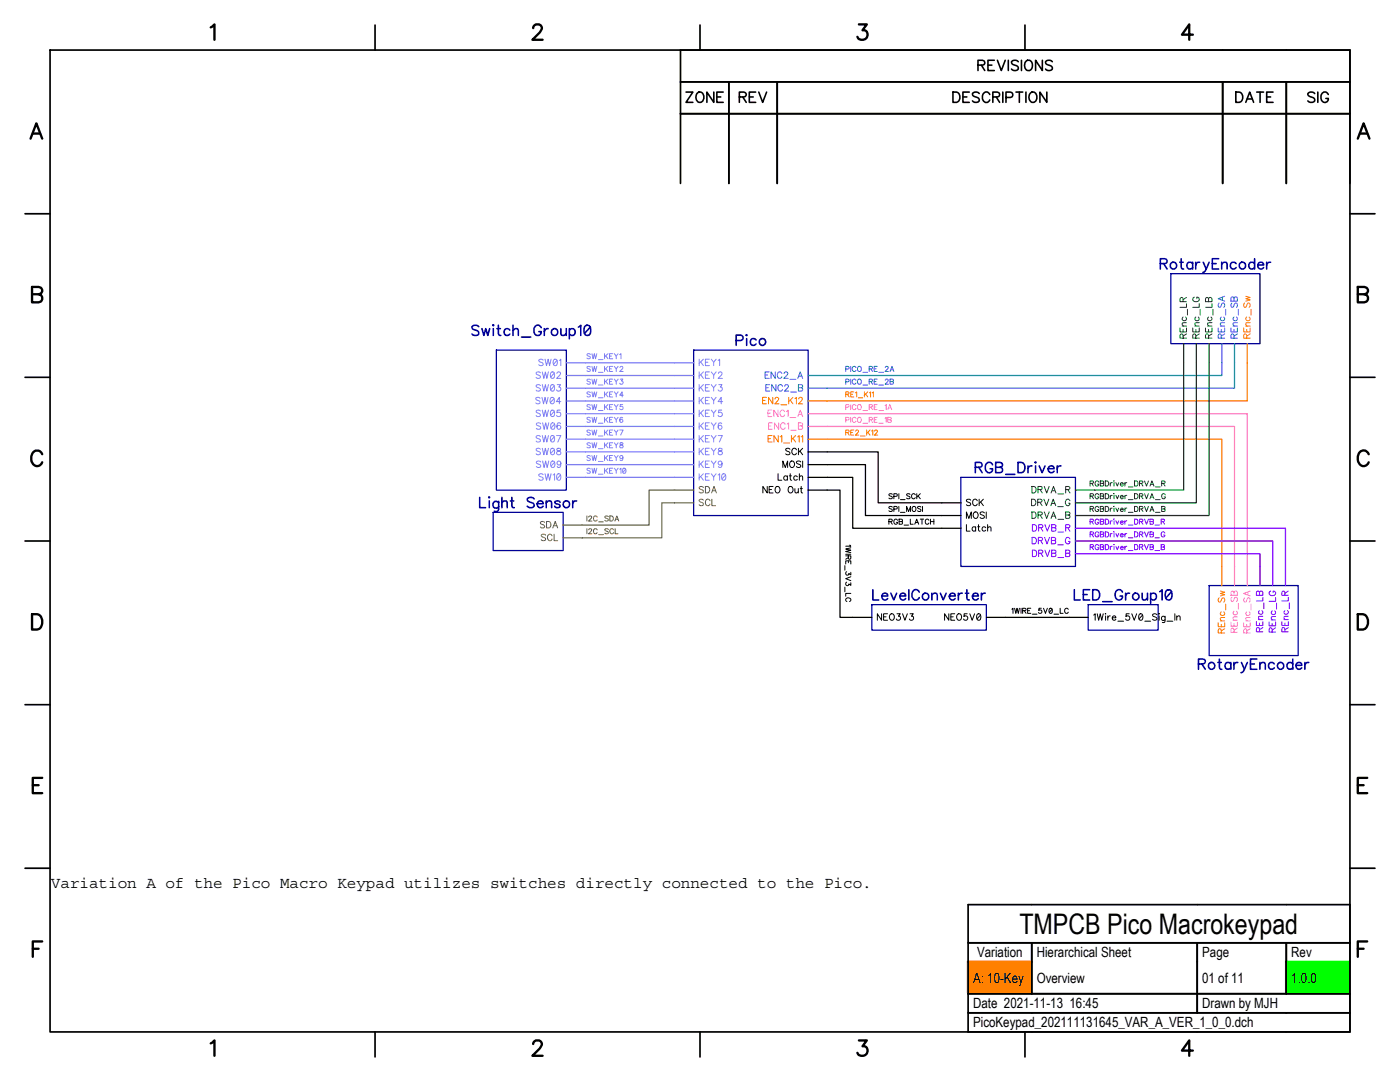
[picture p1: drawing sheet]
<svg xmlns="http://www.w3.org/2000/svg" width="279mm" height="216mm" viewBox="0 0 279 216" stroke-linecap="round" stroke-linejoin="round" font-family="sans-serif">
<defs><g id="words">
<text font-size="5.7" x="203.5" y="186.3">TMPCB Pico Macrokeypad</text>
<text font-size="3.2" x="10.2" y="177.1">Variation A of the Pico Macro Keypad utilizes switches directly connected to the Pico.</text>
<g font-size="2.8">
<text x="195" y="191">Variation</text>
<text x="206.9" y="191">Hierarchical Sheet</text>
<text x="239.9" y="191">Page</text>
<text x="257.7" y="191">Rev</text>
<text x="194.2" y="196.1">A: 10-Key</text>
<text x="206.9" y="196.1">Overview</text>
<text x="239.9" y="196.1">01 of 11</text>
<text x="257.7" y="196.1">1.0.0</text>
<text x="194.2" y="201.2">Date 2021-11-13 16:45</text>
<text x="239.9" y="201.2">Drawn by MJH</text>
<text x="194.2" y="205">PicoKeypad_202111131645_VAR_A_VER_1_0_0.dch</text>
</g>
</g></defs>
<path d="M0 0v215.9h279.4v-215.9z" fill-rule="evenodd" fill="#fff" stroke="#fff" stroke-width=".34"/>
<path d="M256.6 191.8h12.6v6.3h-12.6z" fill="#0f0"/>
<path d="M256.5 191.8h12.7v6.3h-12.7z" fill="none" stroke="#0f0" stroke-width=".2"/>
<g fill="none" stroke="#8080ff" stroke-width=".2">
<path d="M117.8 70.7l-.2-.1-.5 .1 .1 .2 .6 .4-.2 .3-.5-.2M117.8 75.8l-.2-.2-.5 .2 .1 .2 .6 .4-.2 .3-.5-.2M117.8 73.3l-.2-.2-.5 .2 .1 .1 .6 .4-.2 .3-.5-.1M117.8 78.3l-.2-.1-.5 .1 .1 .2 .6 .4-.2 .3-.5-.1M118.1 70.6l.3 1 .2-1 .3 1 .2-1M118.1 75.6l.3 1.1 .2-1.1 .3 1.1 .2-1.1M118.1 73.1l.3 1 .2-1 .3 1 .2-1M118.1 78.2l.3 1 .2-1 .3 1 .2-1M119.4 71.8h.9M119.4 76.8h.9M119.4 74.3h.9M119.4 79.4h.9"/>
<path d="M120.6 70.6v1M120.6 75.6v1.1M120.7 73.1v1M120.7 78.2v1M120.9 71l.4 .6M120.9 76.1l.4 .6M120.9 73.6l.4 .5M120.9 78.6l.4 .6M121.3 70.6l-.6 .6M121.3 75.6l-.6 .7M121.3 73.1l-.6 .7M121.3 78.2l-.6 .7"/>
<path d="M121.6 71.1h.4M121.6 76.1h.4M121.6 73.6h.4M121.6 78.7h.4M122.3 70.6h-.7v1h.7M122.3 75.6h-.7v1.1h.7M122.3 73.1h-.7v1h.7M122.3 78.2h-.7v1h.7M122.6 70.6l.4 .5v.5M122.6 75.6l.4 .5v.6M122.6 73.1l.4 .5v.5M122.6 78.2l.4 .5v.5"/>
<path d="M123.4 70.6l-.4 .5M123.4 75.6l-.4 .5M123.4 73.1l-.4 .5M123.4 78.2l-.4 .5M123.7 70.8l.2-.2v1M123.7 73.3l.1-.1 .3-.1 .2 .3-.6 .7h.7M123.8 75.6h.5l-.3 .4a.34 .34 0 0 1 .3 .6 .34 .34 0 0 1-.6-.1M124.4 78.9h-.7l.5-.7v1M117.8 83.4l-.2-.1-.5 .1 .1 .2 .6 .4-.2 .3-.5-.2M117.8 86l-.2-.2-.5 .2 .1 .1 .6 .4-.2 .3-.5-.1M117.8 80.9l-.2-.2-.5 .2 .1 .2 .6 .3-.2 .3-.5-.1M117.8 88.5l-.2-.2-.5 .2 .1 .2 .6 .4-.2 .3-.5-.2"/>
<path d="M117.8 91l-.2-.1-.5 .1 .1 .2 .6 .4-.2 .3-.5-.1M117.8 93.6l-.2-.2-.5 .2 .1 .2 .6 .3-.2 .3-.5-.1M118.1 83.3l.3 1 .2-1 .3 1 .2-1M118.1 85.8l.3 1 .2-1 .3 1 .2-1M118.1 80.7l.3 1 .2-1 .3 1 .2-1M118.1 88.3l.3 1.1 .2-1.1 .3 1.1 .2-1.1M118.1 90.9l.3 1 .2-1 .3 1 .2-1M118.1 93.4l.3 1 .2-1 .3 1 .2-1M119.4 84.5h.9M119.4 87h.9M119.4 81.9h.9M119.4 89.5h.9"/>
<path d="M119.4 92.1h.9M119.4 94.6h.9M120.6 83.3v1M120.7 85.8v1M120.7 80.7v1M120.7 88.3v1.1M120.7 90.9v1M120.7 93.4v1M120.9 83.7l.4 .6M120.9 86.3l.4 .5M120.9 81.2l.4 .5M120.9 88.8l.4 .6"/>
<path d="M120.9 91.3l.4 .6M120.9 93.9l.4 .5M121.3 83.3l-.6 .6M121.3 85.8l-.6 .7M121.3 80.7l-.6 .7M121.3 88.3l-.6 .7M121.3 90.9l-.6 .7M121.3 93.4l-.6 .7M121.6 83.8h.4M121.6 86.3h.4M121.6 81.2h.4M121.6 88.8h.4"/>
<path d="M121.6 91.4h.4M121.6 93.9h.4M122.3 83.3h-.7v1h.7M122.3 85.8h-.7v1h.7M122.3 80.7h-.7v1h.7M122.3 88.3h-.7v1.1h.7M122.3 90.9h-.7v1h.7M122.3 93.4h-.7v1h.7M122.6 83.3l.4 .5v.5M122.6 85.8l.4 .5v.5M122.6 80.7l.4 .5v.5M122.6 88.3l.4 .5v.6"/>
<path d="M122.6 90.9l.4 .5v.5M122.6 93.4l.4 .5v.5M123.4 83.3l-.4 .5M123.4 85.8l-.4 .5M123.4 80.7l-.4 .5M123.4 88.3l-.4 .5M123.4 90.9l-.4 .5M123.4 93.4l-.4 .5M123.7 85.8h.7l-.5 1M123.7 93.6l.2-.2v1M123.8 88.4v.3l.5 .2v.4h-.5l-.1-.2 .1-.2a.45 .45 0 0 0 .5-.5zM124.3 83.4l-.1-.1a.5 .5 0 0 0-.6 .4 .5 .5 0 0 0 .4 .6 .32 .32 0 0 0 .3-.3 .32 .32 0 0 0-.3-.4 .32 .32 0 0 0-.3 .3"/>
<path d="M124.3 80.7h-.5l-.1 .5a.35 .35 0 0 1 .6 0 .35 .35 0 0 1-.1 .5 .35 .35 0 0 1-.5-.1M124.3 91.2a.32 .32 0 0 1-.4 .3 .32 .32 0 0 1-.1-.5 .32 .32 0 0 1 .5 0v.2a.47 .47 0 0 1-.4 .7l-.2-.1M124.4 93.5a.47 .47 0 0 1 .5 .4 .47 .47 0 0 1-.5 .5l-.2-.4zM124.9 93.6l-.6 .7"/>
</g>
<g fill="none" stroke="#008000" stroke-width=".2">
<path d="M217.6 96.5l.5-.1v-.4h-.5v1M217.6 99h.5v-.4l-.5-.1v1M217.9 96.5l.3 .5M217.9 99l.3 .5M219.3 96.2l-.2-.2a.49 .49 0 0 0-.6 .5 .49 .49 0 0 0 .6 .4l.2-.3h-.3M219.3 98.7l-.2-.1a.49 .49 0 0 0-.6 .4 .49 .49 0 0 0 .6 .5l.2-.4h-.3M219.6 96l.6 .1v.3l-.2 .1 .3 .1-.1 .3-.6 .1zM219.6 96.5h.4M219.6 98.5l.6 .1v.3l-.2 .1 .3 .2-.1 .3h-.6zM219.6 99h.4M220.6 96h.3a.54 .54 0 0 1 .4 .5 .54 .54 0 0 1-.4 .5h-.3zM220.6 98.5h.3a.54 .54 0 0 1 .4 .5 .54 .54 0 0 1-.4 .5h-.3z"/>
<path d="M221.6 96.3v.7M221.6 98.8v.7M222 96.3l-.3 .1-.1 .2M222 98.8l-.3 .1-.1 .2M222.3 96h.1zM222.3 98.5h.1zM222.3 96.3v.7M222.3 98.8v.7M222.7 96.3l.3 .7 .3-.7M222.7 98.8l.3 .7 .3-.7M223.6 96.6h.6a.31 .31 0 0 0-.5-.3 .31 .31 0 0 0-.1 .5l.2 .2 .4-.2M223.6 99.1h.6a.31 .31 0 0 0-.5-.2 .31 .31 0 0 0-.1 .5l.2 .1 .4-.1"/>
<path d="M224.5 96.3v.7M224.5 98.8v.7M224.9 96.3l-.3 .1-.1 .2M224.9 98.8l-.3 .1-.1 .2M225.2 97.2h.9M225.2 99.7h.9M226.4 96h.4a.54 .54 0 0 1 .3 .5 .54 .54 0 0 1-.3 .5h-.4zM226.4 98.5h.4a.54 .54 0 0 1 .3 .5 .54 .54 0 0 1-.3 .5h-.4zM227.4 96.5l.6-.1v-.4h-.6v1M227.4 99h.6v-.4l-.6-.1v1M227.8 96.5l.3 .5M227.8 99l.3 .5"/>
<path d="M228.4 96l.4 1 .4-1M228.4 98.5l.4 1 .4-1M229.5 97l.4-1 .4 1M229.5 99.5l.4-1 .4 1M229.7 96.6h.4M229.7 99.2h.4M230.6 97.2h.9M230.6 99.7h.9M231.8 96.5l.6-.1 .1-.3-.7-.1v1M232.2 96.5l.3 .5M232.6 98.7a.37 .37 0 0 0-.5-.2 .37 .37 0 0 0-.3 .4v.2a.36 .36 0 0 0 .4 .4 .36 .36 0 0 0 .4-.4h-.3M217.6 101.5h.5v-.4l-.5-.1v1.1"/>
<path d="M217.9 101.5l.3 .6M219.3 101.3l-.2-.2a.49 .49 0 0 0-.6 .5 .49 .49 0 0 0 .6 .4l.2-.3h-.3M219.6 101l.6 .2v.2l-.2 .1 .3 .2-.1 .3-.6 .1zM219.6 101.5h.4M220.6 101h.3a.54 .54 0 0 1 .4 .6 .54 .54 0 0 1-.4 .5h-.3zM221.6 101.4v.7M222 101.4h-.3l-.1 .3M222.3 101h.1zM222.3 101.4v.7M222.7 101.4l.3 .7 .3-.7M223.6 101.7h.6a.31 .31 0 0 0-.5-.3 .31 .31 0 0 0-.1 .5l.2 .2 .4-.2M224.5 101.4v.7"/>
<path d="M224.9 101.4h-.3l-.1 .3M225.2 102.2h.9M226.4 101h.4a.54 .54 0 0 1 .3 .6 .54 .54 0 0 1-.3 .5h-.4zM227.4 101.5h.6v-.4l-.6-.1v1.1M227.8 101.5l.3 .6M228.4 101l.4 1.1 .4-1.1M229.5 102.1l.4-1.1 .4 1.1M229.7 101.7h.4M230.6 102.2h.9M231.8 101l.7 .2v.2l-.2 .1 .2 .2-.1 .3-.6 .1zM231.8 101.5h.5"/>
</g>
<g fill="none" stroke="#8000ff" stroke-width=".2">
<path d="M217.6 104.1l.5-.1v-.4h-.5v1M217.6 106.6h.5v-.4l-.5-.1v1M217.6 109.2l.5-.1v-.4h-.5v1M217.9 104.1l.3 .5M217.9 106.6l.3 .5M217.9 109.2l.3 .5M219.3 103.8l-.2-.2a.49 .49 0 0 0-.6 .5 .49 .49 0 0 0 .6 .5l.2-.4h-.3M219.3 106.4l-.2-.2a.49 .49 0 0 0-.6 .4 .49 .49 0 0 0 .6 .5l.2-.3h-.3M219.3 108.9l-.2-.2a.49 .49 0 0 0-.6 .5 .49 .49 0 0 0 .6 .4l.2-.3h-.3M219.6 103.6l.6 .1v.3l-.2 .1 .3 .2-.1 .3h-.6zM219.6 104.1h.4M219.6 106.1l.6 .1v.3l-.2 .1 .3 .2-.1 .3h-.6z"/>
<path d="M219.6 106.6h.4M219.6 108.7l.6 .1v.3l-.2 .1 .3 .1-.1 .3-.6 .1zM219.6 109.2h.4M220.6 103.6h.3a.54 .54 0 0 1 .4 .5 .54 .54 0 0 1-.4 .5h-.3zM220.6 106.1h.3a.54 .54 0 0 1 .4 .5 .54 .54 0 0 1-.4 .5h-.3zM220.6 108.7h.3a.54 .54 0 0 1 .4 .5 .54 .54 0 0 1-.4 .5h-.3zM221.6 103.9v.7M221.6 106.5v.6M221.6 109v.7M222 103.9l-.3 .1-.1 .2M222 106.5h-.3l-.1 .3M222 109l-.3 .1-.1 .2"/>
<path d="M222.3 103.6h.1zM222.3 106.1h.1zM222.3 108.7h.1zM222.3 103.9v.7M222.3 106.5v.6M222.3 109v.7M222.7 103.9l.3 .7 .3-.7M222.7 106.5l.3 .6 .3-.6M222.7 109l.3 .7 .3-.7M223.6 104.2h.6a.31 .31 0 0 0-.5-.2 .31 .31 0 0 0-.1 .5l.2 .1 .4-.1M223.6 106.8h.6a.31 .31 0 0 0-.5-.3 .31 .31 0 0 0-.1 .5l.2 .1 .4-.1M223.6 109.3h.6a.31 .31 0 0 0-.5-.3 .31 .31 0 0 0-.1 .5l.2 .2 .4-.2"/>
<path d="M224.5 103.9v.7M224.5 106.5v.6M224.5 109v.7M224.9 103.9l-.3 .1-.1 .2M224.9 106.5h-.3l-.1 .3M224.9 109l-.3 .1-.1 .2M225.2 104.8h.9M225.2 107.3h.9M225.2 109.9h.9M226.4 103.6h.4a.54 .54 0 0 1 .3 .5 .54 .54 0 0 1-.3 .5h-.4zM226.4 106.1h.4a.54 .54 0 0 1 .3 .5 .54 .54 0 0 1-.3 .5h-.4zM226.4 108.7h.4a.54 .54 0 0 1 .3 .5 .54 .54 0 0 1-.3 .5h-.4z"/>
<path d="M227.4 104.1l.6-.1v-.4h-.6v1M227.4 106.6h.6v-.4l-.6-.1v1M227.4 109.2l.6-.1v-.4h-.6v1M227.8 104.1l.3 .5M227.8 106.6l.3 .5M227.8 109.2l.3 .5M228.4 103.6l.4 1 .4-1M228.4 106.1l.4 1 .4-1M228.4 108.7l.4 1 .4-1M229.5 103.6l.6 .1v.3l-.2 .1 .3 .2-.1 .3h-.6zM229.5 104.1h.4M229.5 106.1l.6 .1v.3l-.2 .1 .3 .2-.1 .3h-.6z"/>
<path d="M229.5 106.6h.4M229.5 108.7l.6 .1v.3l-.2 .1 .3 .1-.1 .3-.6 .1zM229.5 109.2h.4M230.5 104.8h.9M230.5 107.3h.9M230.5 109.9h.9M231.7 104.1l.6-.1v-.4h-.6v1M231.7 108.7l.7 .1v.3l-.2 .1 .2 .1-.1 .3-.6 .1zM231.7 109.2h.5M232.1 104.1l.3 .5M232.5 106.4l-.2-.2a.49 .49 0 0 0-.6 .4 .49 .49 0 0 0 .6 .5l.2-.3h-.3"/>
</g>
<g fill="none" stroke="#0080ff" stroke-width=".2">
<path d="M168.8 73.6h.6l.1-.3-.3-.2h-.4v1M168.8 76.2l.6-.1 .1-.3-.3-.2h-.4v1.1M169.8 73.1v1M169.8 75.6v1.1M170.8 73.3l-.1-.1a.46 .46 0 0 0-.6 .4 .46 .46 0 0 0 .7 .4v-.1M170.8 75.9l-.1-.2a.46 .46 0 0 0-.6 .5 .46 .46 0 0 0 .7 .3v-.1M171.2 73.3l.1-.1a.49 .49 0 0 1 .6 .4 .49 .49 0 0 1-.5 .5 .62 .62 0 0 1-.2-.8zM171.2 75.8l.1-.1a.49 .49 0 0 1 .6 .4 .49 .49 0 0 1-.5 .6 .62 .62 0 0 1-.2-.9zM172.2 74.3h.9M172.2 76.8h.9M173.5 73.6l.6-.1v-.3l-.6-.1v1M173.5 76.1l.6-.1v-.3l-.6-.1v1.1"/>
<path d="M173.8 73.6l.3 .5M173.8 76.1l.3 .6M174.5 73.6h.3M174.5 76.1h.3M175.1 73.1h-.6v1h.6M175.1 75.6h-.6v1.1h.6M175.4 74.3h.9M175.4 76.8h.9M176.7 73.3l.1-.1 .3-.1 .2 .3-.7 .7h.7M176.7 75.9l.1-.2 .3-.1 .2 .3-.7 .8h.7M177.6 74.1l.4-1 .4 1M177.6 75.6h.5l.2 .2-.2 .3 .2 .2-.1 .3-.6 .1z"/>
<path d="M177.6 76.1h.5M177.8 73.8h.4"/>
</g>
<g fill="none" stroke="#000" stroke-width=".2">
<path d="M178.1 98.7l-.3-.2-.4 .2v.1l.6 .3v.4h-.4l-.2-.1M178.4 99h.6v-.4l-.6-.1v1M179.4 98.5v1M179.7 99.7h.9M181.6 98.7l-.2-.2-.5 .2 .2 .3 .4 .1v.4h-.3l-.3-.1M182.7 98.7l-.2-.1a.48 .48 0 0 0-.6 .4 .48 .48 0 0 0 .6 .5l.2-.2M183 98.5v1M183.2 99l.5 .5M183.7 98.5l-.7 .7M168.6 112.9v.9M168.6 117.2v.9M168.8 110.9h1l-.1 .6h-.3l-.1-.6"/>
<path d="M168.8 112.5v-.6h1v.6M168.8 110.6h1M169 114.1a.34 .34 0 0 0-.3 .4 .34 .34 0 0 0 .4 .3 .34 .34 0 0 0 .3-.4l.4 .3v-.5M169 116.2a.34 .34 0 0 0-.2 .6 .34 .34 0 0 0 .6-.3l.4 .3v-.5M169.3 111.3l-.5 .3M169.3 111.9v.4M169.6 108.8l.2 .2h-1M169.8 115.1l-1 .4 1 .4M169.8 118.4h-1v.6M169.8 109.3l-1 .3 1 .2-1 .2 1 .3M177.4 104.1l.6-.1v-.4h-.6v1M177.7 104.1l.4 .5"/>
<path d="M178.1 101.2l-.3-.2-.4 .2v.2l.6 .2v.4l-.4 .1-.2-.2M178.4 101.6l.6-.1v-.3l-.6-.2v1.1M179.1 103.8a.37 .37 0 0 0-.4-.2 .37 .37 0 0 0-.3 .4v.2a.36 .36 0 0 0 .4 .4 .36 .36 0 0 0 .3-.4h-.2M179.4 101v1.1M179.4 103.6l.7 .1v.3l-.2 .1 .2 .2-.1 .3h-.6zM179.4 104.1h.5M179.7 102.2h.9M180.4 104.8h1M180.9 102.1v-1.1l.4 1.1 .4-1.1v1.1M181.7 103.6v1h.5M182.1 101.2l.1-.1a.49 .49 0 0 1 .6 .4 .49 .49 0 0 1-.5 .6 .6 .6 0 0 1-.2-.9zM182.6 104.6l.3-1 .4 1"/>
<path d="M182.7 104.3h.5M183.7 103.6h.6M183.8 101.2l-.2-.2-.5 .2 .2 .3 .4 .1v.4l-.3 .1-.3-.2M184 103.6v1M184.1 101v1.1M185.4 103.8a.37 .37 0 0 0-.4-.2 .37 .37 0 0 0-.3 .4v.2a.37 .37 0 0 0 .3 .4 .37 .37 0 0 0 .4-.2M185.7 104.1h.7M185.7 103.6v1M186.4 103.6v1M169 120h-.1a.47 .47 0 0 1 .4-.7 .47 .47 0 0 1 .5 .6l-.3 .1M201.9 121.6l.3-.2v1M202.5 121.4l.2 1 .3-1 .2 1 .3-1"/>
<path d="M203.8 121.4v1M204.1 121.9l.6-.1v-.3l-.6-.1v1M204.4 121.9l.4 .5M205.1 121.9h.4M205.7 121.4h-.6v1h.6M206 122.6h.9M207.8 121.4h-.5v.4a.36 .36 0 0 1 .5 0 .36 .36 0 0 1 0 .5 .36 .36 0 0 1-.5-.1M208.3 121.4l.3 1 .4-1M209.5 121.4a.5 .5 0 0 1 .6 .4 .5 .5 0 0 1-.4 .6l-.2-.1-.2-.3zM210 121.6l-.6 .6M210.3 122.6h1M211.6 121.4v1h.6"/>
<path d="M213.2 121.6l-.1-.2a.48 .48 0 0 0-.6 .5 .48 .48 0 0 0 .6 .4l.1-.1"/>
</g>
<g fill="none" stroke="#ff8000" stroke-width=".2">
<path d="M168.8 78.7l.6-.1v-.3l-.6-.1v1M169.1 78.7l.4 .5M169.8 78.7h.4M170.4 78.2h-.6v1h.6M170.7 78.4l.3-.2v1M171.3 79.4h.9M172.5 78.2v1M172.7 78.6l.5 .6M173.2 78.2l-.7 .7M173.5 78.4l.2-.2v1M174.1 78.4l.2-.2v1M168.8 86.3l.6-.1v-.3l-.6-.1v1"/>
<path d="M169.1 86.3l.4 .5M169.8 86.3h.4M170.4 85.8h-.6v1h.6M170.8 86l.1-.1 .3-.1 .1 .3-.6 .7h.7M171.7 87h.9M173 85.8v1M173.2 86.3l.4 .5M173.6 85.8l-.6 .7M173.9 86l.3-.2v1M174.5 86l.1-.1 .3-.1 .2 .3-.6 .7h.7"/>
</g>
<g fill="none" stroke="#ff80c0" stroke-width=".2">
<path d="M168.8 81.3l.6-.1 .1-.3-.3-.2h-.4v1M168.8 83.8h.6l.1-.3-.3-.2h-.4v1M169.8 80.7v1M169.8 83.3v1M170.8 81l-.1-.2a.46 .46 0 0 0-.6 .5 .46 .46 0 0 0 .7 .3v-.1M170.8 83.5l-.1-.2a.46 .46 0 0 0-.6 .5 .46 .46 0 0 0 .7 .3M171.2 80.9l.1-.1a.49 .49 0 0 1 .6 .4 .49 .49 0 0 1-.5 .5 .62 .62 0 0 1-.2-.8zM171.2 83.4l.1-.1a.49 .49 0 0 1 .6 .5 .49 .49 0 0 1-.5 .5 .62 .62 0 0 1-.2-.9zM172.2 81.9h.9M172.2 84.5h.9M173.5 81.2l.6-.1v-.3l-.6-.1v1M173.5 83.8l.6-.1v-.3l-.6-.1v1"/>
<path d="M173.8 81.2l.3 .5M173.8 83.8l.3 .5M174.5 81.2h.3M174.5 83.8h.3M175.1 80.7h-.6v1h.6M175.1 83.3h-.6v1h.6M175.4 81.9h.9M175.4 84.5h.9M176.6 80.9l.3-.2v1M176.6 83.5l.3-.2v1M177.2 83.3l.6 .1v.3l-.2 .1 .3 .1-.1 .3-.6 .1zM177.2 83.8h.4"/>
<path d="M177.2 81.7l.4-1 .4 1M177.3 81.4h.5"/>
</g>
<g fill="none" stroke="#808000" stroke-width=".2">
<path d="M117.1 105.5v1M117.1 103v1M117.5 105.7l.1-.2h.3l.2 .3-.6 .7h.6M117.5 103.2l.1-.2h.3l.2 .3-.6 .7h.6M119.2 105.7a.37 .37 0 0 0-.5-.2 .37 .37 0 0 0-.3 .4v.2a.37 .37 0 0 0 .3 .4 .37 .37 0 0 0 .5-.2M119.2 103.2a.37 .37 0 0 0-.5-.3 .37 .37 0 0 0-.3 .4v.3a.37 .37 0 0 0 .3 .4 .37 .37 0 0 0 .5-.3M119.5 106.7h.9M119.5 104.1h.9M121.4 105.6l-.2-.1-.5 .1 .1 .3 .6 .3-.2 .3-.5-.1M121.4 103.1l-.2-.1-.5 .1 .1 .2 .6 .4-.2 .3-.5-.2M121.7 103h.3a.53 .53 0 0 1 .4 .5 .53 .53 0 0 1-.4 .5h-.3zM122.4 105.7l-.1-.2a.46 .46 0 0 0-.6 .5 .46 .46 0 0 0 .7 .4v-.1"/>
<path d="M122.7 104l.4-1 .4 1M122.8 105.5v1h.5M122.9 103.6h.4"/>
</g>
<path d="M193.1 191.8h12.6v6.3h-12.6z" fill="#ff8000"/>
<g fill="none" stroke="#ff8000" stroke-width=".2">
<path d="M248.6 59.1l.9 .3-.9 .2 .9 .2-.9 .3M152.2 79.9h.5M153 79.3h-.8v1.3h.8M154.2 79.3v1.3l-.8-1.3v1.3M154.7 79.6l.2-.3 .4 .1 .1 .1-.2 .5-.6 .6h.9M157.4 79.3v1.3M157.7 79.8l.5 .8M158.2 79.3l-.8 .8M158.6 79.5l.3-.2v1.3M159.4 79.6l.2-.3 .4 .1 .1 .1-.1 .5-.7 .6h.9M248.2 65.4v.8h1.3v-.8M248.4 60.5l-.2 .3 .1 .4 .3 .1 .3-.7 .4-.1 .2 .3-.2 .5"/>
<path d="M248.6 65.1h.9M248.8 67.5v-.7l-.5-.1-.1 .8h1.3M248.8 63.3l-.2 .4a.47 .47 0 0 0 .5 .3 .47 .47 0 0 0 .4-.3l-.2-.4M248.8 65.7v.5M249.5 64.4l-.8 .1-.1 .2 .3 .4M249.5 66.6l-.7 .5M249.7 61.7v1.2M153.3 87.5h.5M154.1 86.9h-.8v1.3h.8M155.3 86.9v1.3l-.8-1.3v1.3M155.7 87.2l.3-.3v1.3M155.9 80.8h1.1"/>
<path d="M156.4 88.4h1.2M157.9 86.9v1.3M158.2 87.5l.6 .7M158.8 86.9l-.9 .9M159.2 87.2l.3-.3v1.3M159.9 87.2l.3-.3v1.3M243.3 119.3l-.2 .3 .1 .4 .3 .1 .4-.7 .3-.1 .2 .3-.2 .5M243.5 117.9l.9 .3-.9 .2 .9 .3-.9 .2M243.1 124.3v.8h1.3v-.8M243.5 123.9h.9M243.7 126.3v-.7l-.5-.1-.1 .8h1.3M243.7 122.1l-.1 .5a.47 .47 0 0 0 .4 .2 .47 .47 0 0 0 .4-.2l-.2-.5"/>
<path d="M243.7 124.6v.5M244.4 123.2l-.8 .1-.1 .3 .3 .3M244.4 125.5l-.7 .4M244.6 120.5v1.2M193 191.8h12.7v6.3h-12.7z"/>
</g>
<path d="M161.3 97.8h6.3v25.4h6.4M161.3 95.2h8.9v10.2h21.6M161.3 92.7h11.4v10.2h19.1M161.3 90.2h14v10.1h16.5M196.8 123.2h20.4" fill="none" stroke="#000" stroke-width=".25"/>
<path d="M138.4 97.8h-8.9v7h-17.1M138.4 100.3h-6.3v7h-19.7" fill="none" stroke="#808000" stroke-width=".25"/>
<path d="M161.3 82.5h87.6v34.3M161.3 85.1h85.1v31.7" fill="none" stroke="#ff80c0" stroke-width=".25"/>
<path d="M243.8 68.6v6.3h-82.5M246.4 68.6v8.9h-85.1" fill="none" stroke="#0080ff" stroke-width=".25"/>
<path d="M248.9 68.6v11.4h-87.6M161.3 87.6h82.5v29.2" fill="none" stroke="#ff8000" stroke-width=".25"/>
<path d="M236.2 68.6v29.2h-21.6M238.8 68.6v31.7h-24.2M241.3 68.6v34.3h-26.7" fill="none" stroke="#008000" stroke-width=".25"/>
<path d="M214.6 110.5h36.9v6.3M214.6 107.9l39.4 .1v8.8M214.6 105.4h41.9v11.4" fill="none" stroke="#8000ff" stroke-width=".25"/>
<path d="M113 72.4h25.4M113 74.9h25.4M113 77.5h25.4M113 80h25.4M113 82.5h25.4M113 85.1h25.4M113 87.6h25.4M113 90.2h25.4M113 92.7h25.4M113 95.2h25.4" fill="none" stroke="#8080ff" stroke-width=".25"/>
<g fill="none" stroke="#000096" stroke-width=".32">
<path d="M231.6 52.6l1.1-.1 .2-.3-.1-.4-.4-.2h-.8v2.1M232.2 52.6l.7 1.1M235.4 52.3h.7M235.7 51.6v1.7l.1 .3 .4 .1M238 52.6l-.2-.2-.5-.1a.71 .71 0 0 0-.5 .7 .71 .71 0 0 0 .6 .7l.6-.3M238 52.3v1.4M238.6 52.3v1.4M239.4 52.3a.64 .64 0 0 0-.8 .6M240.1 52.3l.6 1.4a.8 .8 0 0 1-.6 .7M241.3 52.3l-.6 1.4M241.9 52.6h.8M243.2 51.6h-1.3v2.1h1.3"/>
<path d="M243.8 52.7l.5-.4 .5 .1 .1 1.3M243.8 52.3v1.4M246.7 52.6l-.2-.2-.5-.1a.71 .71 0 0 0-.5 .7 .71 .71 0 0 0 .5 .7l.7-.3M250.4 52.6l-.2-.2-.5-.1a.71 .71 0 0 0-.5 .7 .71 .71 0 0 0 .5 .7l.7-.3M250.4 51.6v2.1M251 52.9h1.2a.63 .63 0 0 0-.9-.5 .63 .63 0 0 0-.2 1 .62 .62 0 0 0 1.1 0M252.8 52.3v1.4M253.6 52.3a.64 .64 0 0 0-.8 .6M95.5 65.2a.76 .76 0 0 0-.7-.3 .76 .76 0 0 0-.6 .5l.2 .3 .8 .3a.51 .51 0 0 1 .3 .3 .51 .51 0 0 1-.1 .5 .99 .99 0 0 1-1.2-.1M96.2 65.6l.4 1.3 .3-1.3 .4 1.3 .4-1.3M98.4 65.6v1.3M98.4 64.8l.2 .1-.2 .1z"/>
<path d="M99.2 65.6h.7M99.5 64.9v1.6l.1 .3 .3 .1M101.7 65.9l-.6-.3a.72 .72 0 0 0-.5 .6 .72 .72 0 0 0 .5 .7l.5-.1 .1-.1M102.4 66l.5-.4 .5 .1v1.2M102.4 64.9v2M104.1 67.3h1.8M108 65.4a.75 .75 0 0 0-.9-.5 .75 .75 0 0 0-.5 .8 .89 .89 0 0 0 .1 1 .89 .89 0 0 0 1 .1l.3-.4v-.2h-.5M108.6 65.6v1.3M109.4 65.6a.68 .68 0 0 0-.8 .6M111.9 65.6l.1 1.2 .5 .1 .5-.4M113 65.6v1.3M113.6 65.9l.7-.3a.72 .72 0 0 1 .5 .6 .72 .72 0 0 1-.5 .7l-.7-.2"/>
<path d="M113.6 65.6v2M115.4 65.3l.5-.4v2M116.8 65a.66 .66 0 0 1 1 .3 1.75 1.75 0 0 1-.2 1.5 .69 .69 0 0 1-1-.3 1.69 1.69 0 0 1 .2-1.5zM117.8 65.3l-1.2 1.2M146.9 67.9h.9a.54 .54 0 0 0 .5-.5 .54 .54 0 0 0-.5-.5h-.9v2M148.9 66.9h.2l-.1 .1zM149 67.6v1.3M150.9 67.8l-.2-.2h-.5a.72 .72 0 0 0-.5 .6 .72 .72 0 0 0 .5 .7l.7-.3M95.7 99.3v2h1.2M97.5 99.3h.2l-.1 .1zM97.6 99.9v1.4M100.2 99.3v2"/>
<path d="M101.9 99.9h.6M102.2 99.3v1.6v.3l.4 .1M106.6 99.5a.78 .78 0 0 0-1.4 .2 1.25 1.25 0 0 0 1.2 .7 .48 .48 0 0 1 0 .8 .95 .95 0 0 1-1.2-.2M109 99.9v1.4M114.3 99.9v1.4M115.1 99.9a.64 .64 0 0 0-.8 .6M194.6 93.2h1.2a.48 .48 0 0 0 0-.8l-1.2-.1v2M195.3 93.2l.7 1.1M198.1 92.8a.74 .74 0 0 0-.9-.6 .74 .74 0 0 0-.6 .8 .89 .89 0 0 0 .2 1 .89 .89 0 0 0 .9 .3l.3-.3 .1-.5h-.5M198.7 92.3l1.2 .1 .2 .5-.2 .3h-.3l.3 .1a.54 .54 0 0 1 .2 .6 .54 .54 0 0 1-.5 .4h-.9zM198.7 93.2h.9M200.7 94.7h1.8"/>
<path d="M203.2 92.3h.7a1.1 1.1 0 0 1 .7 1 1.1 1.1 0 0 1-.7 1h-.7zM205.2 93v1.3M206 93a.64 .64 0 0 0-.8 .5M206.6 92.3h.2l-.1 .1zM206.7 93v1.3M207.4 93l.6 1.3 .6-1.3M209.2 93.5h1.2a.63 .63 0 0 0-.9-.5 .63 .63 0 0 0-.2 1 .62 .62 0 0 0 1.1 0M211 93v1.3M211.8 93a.62 .62 0 0 0-.8 .5M99.5 100v1.6a.53 .53 0 0 1-.3 .5 .53 .53 0 0 1-.5-.1M99.5 100.3l-.6-.3a.71 .71 0 0 0-.5 .7 .71 .71 0 0 0 .4 .7l.5-.1 .2-.2M100.2 100.3l.4-.4 .5 .1 .1 1.3"/>
<path d="M107.2 100.5h1.2a.63 .63 0 0 0-.9-.5 .63 .63 0 0 0-.2 1 .62 .62 0 0 0 1.1 0M109 100.3l.5-.4 .5 .1 .1 1.3M111.8 100.2a.65 .65 0 0 0-1.1 0l.3 .3 .7 .2 .1 .3a.62 .62 0 0 1-1.1 0M174.2 117.7v2h1.2M176 118.9h1.2a.63 .63 0 0 0-.9-.5 .63 .63 0 0 0-.2 1 .62 .62 0 0 0 1.1 0M177.8 118.4l.6 1.3 .5-1.3M179.6 118.9h1.1a.62 .62 0 0 0-.8-.5 .62 .62 0 0 0-.2 1 .6 .6 0 0 0 1 0M181.4 117.7v2M183.5 118.2a.75 .75 0 0 0-.9-.6 .75 .75 0 0 0-.6 .8 .86 .86 0 0 0 .3 1.1 .86 .86 0 0 0 1.1-.1l.1-.2M186 118.7l.5-.3h.4l.1 1.3M186 118.4v1.3M187.7 118.4l.6 1.3 .5-1.3"/>
<path d="M189.5 118.9h1.1a.62 .62 0 0 0-.9-.5 .62 .62 0 0 0-.1 1 .6 .6 0 0 0 1 0M191.3 118.4v1.3M192 118.4a.64 .64 0 0 0-.7 .5M192.7 118.4h.6M193 117.7v1.6l.1 .3 .3 .1M194.1 118.9h1.1a.63 .63 0 0 0-.8-.5 .63 .63 0 0 0-.2 1 .62 .62 0 0 0 1 0M195.9 118.4v1.3M196.6 118.4a.64 .64 0 0 0-.7 .5M214.4 117.7v2h1.2M216.2 118.6h.8M217.5 117.7h-1.3v2h1.3M218.1 117.7h.7a1.1 1.1 0 0 1 .7 1 1.1 1.1 0 0 1-.7 1h-.7z"/>
<path d="M224 118.2a.75 .75 0 0 0-.9-.5 .75 .75 0 0 0-.6 .7 .89 .89 0 0 0 .2 1 .89 .89 0 0 0 1 .2l.3-.4v-.3h-.5M224.6 118.4v1.3M225.4 118.4a.64 .64 0 0 0-.8 .5M227.9 118.4l.1 1.2 .5 .1 .5-.4M229 118.4v1.3M229.6 118.6l.2-.2h.5a.72 .72 0 0 1 .5 .6 .72 .72 0 0 1-.5 .7l-.7-.3M229.6 118.4v2M231.4 118.1l.5-.4v2M232.8 117.8a.69 .69 0 0 1 1 .3 1.29 1.29 0 0 1-.5 1.6h-.2a1.09 1.09 0 0 1-.5-1.6zM233.8 118.1l-1.2 1.2M220.1 120.1h1.8M239.2 132.5l1.1-.1 .2-.3v-.4l-.4-.2h-.9v2"/>
<path d="M239.9 132.5l.6 1M243.1 132.2h.6M243.4 131.5v1.7l.1 .2 .3 .1M245.6 132.5l-.2-.2-.4-.1a.71 .71 0 0 0-.5 .7 .71 .71 0 0 0 .5 .6l.6-.3M245.6 132.2v1.3M246.3 132.2v1.3M247 132.2a.64 .64 0 0 0-.7 .6M247.8 132.2l.5 1.3-.3 .6-.3 .1M248.9 132.2l-.6 1.3M249.6 132.5h.7M250.8 131.5h-1.2v2h1.2M251.4 132.6l.5-.4 .5 .1 .1 1.2"/>
<path d="M251.4 132.2v1.3M254.3 132.5l-.2-.2-.5-.1a.71 .71 0 0 0-.4 .7 .71 .71 0 0 0 .5 .6l.6-.3M258 132.5l-.2-.2-.5-.1a.71 .71 0 0 0-.5 .7 .71 .71 0 0 0 .5 .6l.7-.3M258 131.5v2M258.6 132.8h1.2a.63 .63 0 0 0-.9-.6 .63 .63 0 0 0-.2 1 .62 .62 0 0 0 1.1 0M260.4 132.2v1.3M261.2 132.2a.64 .64 0 0 0-.8 .6"/>
<circle cx="234.2" cy="53" r=".67"/>
<circle cx="247.9" cy="53" r=".66"/>
<circle cx="110.7" cy="66.2" r=".67"/>
<circle cx="152.1" cy="68.2" r=".66"/>
<circle cx="113" cy="100.6" r=".66"/>
<circle cx="184.7" cy="119" r=".67"/>
<circle cx="226.7" cy="119" r=".66"/>
<circle cx="241.8" cy="132.8" r=".67"/>
<circle cx="255.6" cy="132.8" r=".67"/>
</g>
<path d="M233.7 54.6h17.8v14h-17.8zM99.1 69.8h13.9v28h-13.9zM138.4 69.8h22.9v33.1h-22.9zM191.8 95.2h22.8v17.8h-22.8zM98.4 102.2h14v7.7h-14zM241.3 116.8h17.8v14h-17.8zM174 120.6h22.9v5.1h-22.9zM217.2 120.6h13.9v5.1h-13.9z" fill="none" stroke="#000096" stroke-width=".25"/>
<g fill="none" stroke="#008000" stroke-width=".2">
<path d="M236.8 59.4l-.7 .4M238.4 59.3a.47 .47 0 0 0-.4 .5 .47 .47 0 0 0 .5 .4 .6 .6 0 0 0 .8-.6l-.5-.3v.3M240.7 59.4h.4l.1 .3 .2-.3h.3l.2 .8h-1.3zM241.2 59.7v.5M235.5 65.4v.8h1.3v-.8M235.9 65.1h.9M236.1 67.5v-.7l-.5-.1-.1 .8h1.3M236.1 63.3l-.2 .4a.47 .47 0 0 0 .5 .3 .47 .47 0 0 0 .4-.3l-.2-.4M236.1 60.2v-.7l-.5-.1-.1 .8h1.3M236.1 65.7v.5M236.8 64.4l-.8 .1-.1 .2 .3 .4M236.8 66.6l-.7 .5"/>
<path d="M236.8 60.6v.7h-1.3M237 61.7v1.2M238 65.4v.8h1.3v-.8M238.5 65.1h.8M238.7 67.5l-.1-.7-.4-.1-.2 .8h1.3M238.7 63.3l-.2 .4a.47 .47 0 0 0 .4 .3 .47 .47 0 0 0 .4-.3l-.2-.4M238.7 65.7v.5M239.3 64.4l-.8 .1v.2l.2 .4M239.3 66.6l-.6 .5M239.3 60.6v.7h-1.3M239.5 61.7v1.2M240.6 65.4v.8h1.3v-.8"/>
<path d="M241 65.1h.9M241.2 67.5l-.1-.7-.4-.1-.1 .8h1.3M241.2 63.3l-.2 .4a.47 .47 0 0 0 .4 .3 .47 .47 0 0 0 .5-.3l-.2-.4M241.2 65.7v.5M241.9 64.4l-.8 .1-.1 .2 .3 .4M241.9 66.6l-.7 .5M241.9 60.6v.7h-1.3M242.1 61.7v1.2M205.9 99.6h.4a.69 .69 0 0 1 .4 .7 .69 .69 0 0 1-.4 .6h-.4zM205.9 97.1h.5a.69 .69 0 0 1 .4 .6 .69 .69 0 0 1-.4 .7h-.5zM207.2 97.7l.7-.1 .1-.4-.8-.1v1.3M207.6 97.7l.4 .7"/>
<path d="M208.3 99.6l.5 1.3 .5-1.3M208.4 97.1l.5 1.3 .5-1.3M209.8 98.4l.4-1.3 .5 1.3M210 97.9h.6M211.1 98.6h1.2M212.7 97.7l.7-.1 .1-.4-.8-.1v1.3M213.1 97.7l.4 .7M213.5 99.9a.47 .47 0 0 0-.5-.3 .47 .47 0 0 0-.4 .5 .63 .63 0 0 0 .7 .8l.2-.5h-.3M205.9 102.2h.5a.69 .69 0 0 1 .4 .6 .69 .69 0 0 1-.4 .6h-.5zM207.1 100.2h.7l.1-.5-.8-.1v1.3M207.2 102.8l.7-.1 .1-.4-.8-.1v1.2M207.5 100.2l.5 .7"/>
<path d="M207.6 102.8l.4 .6M208.4 102.2l.5 1.2 .5-1.2M209.7 100.9l.5-1.3 .5 1.3M209.8 103.4l.4-1.2 .5 1.2M209.9 100.5h.6M210 103h.6M211.1 101.1h1.1M211.1 103.6h1.2M212.7 102.2l.8 .1v.2l-.3 .3 .3 .2-.1 .4h-.7zM212.7 102.8h.5"/>
</g>
<g fill="none" stroke="#0080ff" stroke-width=".2">
<path d="M244 59.3v.6M244.4 59.1l-1.3 .5 1.3 .5M245.8 59.3h.3l.2 .2 .1-.2h.4l.2 .8h-1.3zM246.3 59.5v.6M152.7 74.8h.5M152.8 77.4h.5M153.5 74.2h-.8v1.3h.8M153.6 76.8h-.8v1.2h.8M154.7 74.2v1.3l-.8-1.3v1.3M154.9 76.8v1.2l-.9-1.2v1.2M156 74.5a.47 .47 0 0 0-.5-.3 .47 .47 0 0 0-.4 .5v.3a.47 .47 0 0 0 .4 .5 .47 .47 0 0 0 .5-.3M156.2 77.1l-.2-.3a.6 .6 0 0 0-.8 .6 .6 .6 0 0 0 .8 .6l.2-.3"/>
<path d="M156.5 74.5l.2-.3 .4 .1 .1 .2-.2 .4-.6 .6h.9M156.6 77.1l.3-.3h.3l.2 .2-.2 .4-.7 .6h.9M157.7 75.7h1.1M157.8 78.2h1.1M159.2 75.5l.5-1.3 .5 1.3M159.3 76.8l.8 .1 .1 .2-.3 .3 .3 .2-.1 .4h-.8zM159.3 77.4h.6M159.4 75.1h.6M243.1 65.4v.8h1.3v-.8M243.3 60.5l-.2 .3 .1 .4 .3 .1 .4-.7 .3-.1 .2 .3-.2 .5M243.5 65.1h.9M243.7 67.5v-.7l-.5-.1-.1 .8h1.3"/>
<path d="M243.7 63.3l-.1 .4a.47 .47 0 0 0 .4 .3 .47 .47 0 0 0 .4-.3l-.2-.4M243.7 65.7v.5M244.4 64.4l-.8 .1-.1 .2 .3 .4M244.4 66.6l-.7 .5M244.6 61.7v1.2M245.7 65.4v.8h1.3v-.8M245.9 60.5l-.2 .3v.4l.4 .1 .3-.7 .4-.1 .2 .3-.2 .5M246.1 65.1h.9M246.3 67.5l-.1-.7-.4-.1-.1 .8h1.3M246.3 63.3l-.2 .4a.47 .47 0 0 0 .4 .3 .47 .47 0 0 0 .4-.3l-.1-.4M246.3 65.7v.5M247 64.4l-.9 .1v.2l.2 .4"/>
<path d="M247 66.6l-.7 .5M247.1 61.7v1.2"/>
</g>
<g fill="none" stroke="#8080ff" stroke-width=".2">
<path d="M107.8 79.5a.52 .52 0 0 0-.9 0l.1 .3 .8 .4v.2l-.3 .2-.6-.2M107.8 74.4l-.3-.2-.4 .1-.1 .3 .7 .4 .1 .3-.3 .2-.5-.2M107.8 76.9l-.3-.1h-.4l-.1 .4 .7 .3 .1 .4-.3 .1-.5-.1M108.2 79.3l.3 1.3 .3-1.3 .3 1.3 .3-1.3M108.2 74.2l.3 1.3 .3-1.3 .3 1.3 .4-1.3M108.2 76.8l.3 1.2 .3-1.2 .3 1.2 .4-1.2M108.4 71.9l-.3-.2-.6 .2 .2 .3 .6 .3 .1 .3-.3 .2-.6-.2M108.8 71.7l.3 1.3 .3-1.3 .3 1.3 .3-1.3M110 79.4a.41 .41 0 0 1 .6 .1v.3a.57 .57 0 0 1-.4 .8 .81 .81 0 0 1-.2-1.2zM110 74.3l.2-.1a.67 .67 0 0 1 .5 .7 .67 .67 0 0 1-.5 .6 .82 .82 0 0 1-.2-1.2zM110 76.8h.2a.67 .67 0 0 1 .5 .6 .67 .67 0 0 1-.5 .6 .82 .82 0 0 1-.2-1.2zM110.6 71.7h.1a.67 .67 0 0 1 .5 .6 .67 .67 0 0 1-.5 .7 .82 .82 0 0 1-.1-1.3z"/>
<path d="M110.6 79.5l-.8 .8M110.6 74.5l-.7 .7M110.6 77l-.7 .8M111.1 74.5l.3-.3 .4 .1 .1 .2-.2 .4-.6 .6h.8M111.2 71.9l-.8 .8M111.2 76.8h.7l-.4 .4a.42 .42 0 0 1 .3 .7 .42 .42 0 0 1-.7-.1M111.6 71.9l.3-.2v1.3M139.5 71.7v1.3M139.5 74.2v1.3M139.5 76.8v1.2M139.5 79.3v1.3M139.8 72.2l.6 .8"/>
<path d="M139.8 74.8l.6 .7M139.8 77.3l.6 .7M139.8 79.8l.6 .8M140.4 71.7l-.9 .8M140.4 74.2l-.9 .9M140.4 76.8l-.9 .8M140.4 79.3l-.9 .8M140.8 72.3h.5M140.8 74.8h.5M140.8 77.4h.5M140.8 79.9h.5M141.6 71.7h-.8v1.3h.8"/>
<path d="M141.6 74.2h-.8v1.3h.8M141.6 76.8h-.8v1.2h.8M141.6 79.3h-.8v1.3h.8M141.9 71.7l.5 .6v.7M141.9 74.2l.5 .6v.7M141.9 76.8l.5 .6v.6M141.9 79.3l.5 .6v.7M142.9 71.7l-.5 .6M142.9 74.2l-.5 .6M142.9 76.8l-.5 .6M142.9 79.3l-.5 .6M143.3 71.9l.3-.2v1.3"/>
<path d="M143.4 74.5l.2-.3h.3l.2 .3-.2 .4-.6 .6h.9M143.4 76.8h.7l-.4 .4a.42 .42 0 0 1 .4 .7 .42 .42 0 0 1-.8-.1M107.8 82l-.3-.2-.4 .1-.1 .4 .7 .3 .1 .3-.3 .2-.5-.2M107.8 87.1l-.3-.2-.4 .1-.1 .3 .7 .4 .1 .3-.3 .2-.5-.2M107.8 89.6l-.1-.1a.5 .5 0 0 0-.7 .2l.1 .2 .7 .5v.2l-.3 .1-.5-.1M107.9 84.6l-.3-.2-.6 .2 .2 .3 .6 .3 .1 .3-.3 .2-.6-.2M107.9 92.2l-.3-.2-.6 .2 .2 .3 .6 .3 .1 .3-.3 .2-.6-.2M108.2 81.8l.3 1.3 .3-1.3 .3 1.3 .4-1.3M108.2 86.9l.3 1.3 .3-1.3 .3 1.3 .4-1.3M108.2 89.5l.3 1.2 .3-1.2 .3 1.2 .4-1.2M108.3 84.4l.3 1.3 .3-1.3 .3 1.3 .3-1.3M108.3 92l.3 1.3 .3-1.3 .3 1.3 .3-1.3"/>
<path d="M108.4 94.7l-.3-.2-.6 .2 .2 .3 .6 .3 .1 .3-.3 .2-.6-.2M108.8 94.5l.3 1.3 .3-1.3 .3 1.3 .3-1.3M110 81.9l.2-.1a.67 .67 0 0 1 .5 .7 .67 .67 0 0 1-.5 .6 .82 .82 0 0 1-.2-1.2zM110 87l.2-.1a.67 .67 0 0 1 .5 .7 .67 .67 0 0 1-.5 .6 .82 .82 0 0 1-.2-1.2zM110 89.5a.41 .41 0 0 1 .6 .2l.1 .3a.54 .54 0 0 1-.5 .7 .81 .81 0 0 1-.2-1.2zM110.1 84.4h.2a.67 .67 0 0 1 .4 .6 .67 .67 0 0 1-.4 .7 .82 .82 0 0 1-.2-1.3zM110.1 92.1l.2-.1a.67 .67 0 0 1 .4 .6 .67 .67 0 0 1-.4 .7 .82 .82 0 0 1-.2-1.2zM110.4 94.8l.3-.3v1.3M110.6 82.1l-.7 .8M110.6 87.2l-.7 .7M110.6 89.7l-.7 .8M110.7 84.6l-.7 .8"/>
<path d="M110.7 92.2l-.7 .8M111.1 86.9h.8l-.6 1.3M111.2 89.5v.4l.6 .2 .1 .2a.44 .44 0 0 1-.3 .5 .44 .44 0 0 1-.5-.3l.2-.4 .6-.3-.1-.3zM111.3 94.6l.1-.1a.67 .67 0 0 1 .5 .7 .67 .67 0 0 1-.5 .6 .82 .82 0 0 1-.1-1.2zM111.8 81.8h-.6l-.1 .6a.45 .45 0 0 1 .7 0 .45 .45 0 0 1-.1 .6 .45 .45 0 0 1-.6-.1M111.9 84.6l-.1-.2a.39 .39 0 0 0-.6 .2l-.1 .3a.53 .53 0 0 0 .4 .8 .39 .39 0 0 0 .4-.4 .39 .39 0 0 0-.3-.4 .39 .39 0 0 0-.5 .3M111.9 94.8l-.8 .8M111.9 92.4a.39 .39 0 0 1-.5 .4 .39 .39 0 0 1-.2-.7 .39 .39 0 0 1 .7 .1v.2a.62 .62 0 0 1-.5 .9l-.2-.2M111.9 80.1h-.9l.6-.8v1.3M139.5 81.8v1.3M139.5 84.4v1.3M139.5 86.9v1.3"/>
<path d="M139.5 89.5v1.2M139.5 92v1.3M139.5 94.5v1.3M139.8 82.4l.6 .7M139.8 84.9l.6 .8M139.8 87.5l.6 .7M139.8 90l.6 .7M139.8 92.5l.6 .8M139.8 95.1l.6 .7M140.4 81.8l-.9 .9M140.4 84.4l-.9 .8M140.4 86.9l-.9 .9"/>
<path d="M140.4 89.5l-.9 .8M140.4 92l-.9 .8M140.4 94.5l-.9 .9M140.8 82.4h.5M140.8 85h.5M140.8 87.5h.5M140.8 90.1h.5M140.8 92.6h.5M140.8 95.1h.5M141.6 81.8h-.8v1.3h.8M141.6 84.4h-.8v1.3h.8M141.6 86.9h-.8v1.3h.8"/>
<path d="M141.6 89.5h-.8v1.2h.8M141.6 92h-.8v1.3h.8M141.6 94.5h-.8v1.3h.8M141.9 81.8l.5 .6v.7M141.9 84.4l.5 .6v.7M141.9 86.9l.5 .6v.7M141.9 89.5l.5 .6v.6M141.9 92l.5 .6v.7M141.9 94.5l.5 .6v.7M142.9 81.8l-.5 .6M142.9 84.4l-.5 .6M142.9 86.9l-.5 .6"/>
<path d="M142.9 89.5l-.5 .6M142.9 92l-.5 .6M142.9 94.5l-.5 .6M143.3 86.9h.9l-.6 1.3M143.3 94.8l.3-.3v1.3M143.4 89.5v.4l.6 .2 .2 .2a.44 .44 0 0 1-.4 .5 .44 .44 0 0 1-.5-.3l.2-.4 .6-.3-.1-.3zM144 81.8h-.6v.6a.45 .45 0 0 1 .7 0 .45 .45 0 0 1-.1 .6 .45 .45 0 0 1-.7-.1M144 84.6v-.2a.39 .39 0 0 0-.6 .2l-.1 .3a.53 .53 0 0 0 .4 .8 .39 .39 0 0 0 .4-.4 .39 .39 0 0 0-.3-.4 .39 .39 0 0 0-.5 .3M144.1 92.4a.39 .39 0 0 1-.5 .4 .39 .39 0 0 1-.2-.7 .39 .39 0 0 1 .6 .1l.1 .2a.62 .62 0 0 1-.5 .9l-.2-.2M144.2 94.6a.41 .41 0 0 1 .6 .2l.1 .3a.57 .57 0 0 1-.5 .7 .85 .85 0 0 1-.2-1.2zM144.2 80.1h-.9l.6-.8v1.3M144.8 94.8l-.7 .8"/>
</g>
<g fill="none" stroke="#808000" stroke-width=".2">
<path d="M140.4 97.3l-.3-.2-.6 .2 .2 .3 .7 .4v.2l-.3 .2-.6-.2M140.4 99.8l-.3-.2-.6 .2 .2 .3 .7 .4v.2l-.3 .2-.6-.2M140.8 97.1h.4a.69 .69 0 0 1 .4 .6 .69 .69 0 0 1-.4 .7h-.4zM141.7 99.9l-.2-.2a.6 .6 0 0 0-.7 .6 .6 .6 0 0 0 .7 .5l.2-.2M142 98.4l.5-1.3 .5 1.3M142.1 99.6v1.3h.7M142.2 97.9h.6M108.7 104.2a.52 .52 0 0 0-.9 .1l.2 .2 .7 .5v.2l-.3 .1-.6-.1M108.9 106.8l-.3-.2-.6 .2 .1 .3 .7 .3 .1 .3-.3 .2-.6-.2M109.1 104.1h.4a.69 .69 0 0 1 .5 .6 .69 .69 0 0 1-.5 .6h-.4zM110.2 106.9a.47 .47 0 0 0-.6-.3 .47 .47 0 0 0-.3 .5v.3a.47 .47 0 0 0 .3 .5 .47 .47 0 0 0 .6-.3M110.3 105.3l.5-1.2 .5 1.2"/>
<path d="M110.5 104.9h.6M110.6 106.6v1.3h.7"/>
</g>
<g fill="none" stroke="#ff80c0" stroke-width=".2">
<path d="M153.2 82.4h.5M153.4 85h.5M154 81.8h-.8v1.3h.8M154.2 84.4h-.8v1.3h.8M155.3 81.8v1.3l-.9-1.3v1.3M155.4 84.4v1.3l-.8-1.3v1.3M156.6 82.1l-.2-.2a.6 .6 0 0 0-.7 .6 .6 .6 0 0 0 .7 .6l.2-.3M156.7 84.7l-.2-.3a.6 .6 0 0 0-.7 .6 .6 .6 0 0 0 .7 .6l.2-.3M157 82.1l.3-.3v1.3M157.1 84.6l.3-.2v1.3M157.7 83.3h1.1M157.8 85.9h1.1"/>
<path d="M159.2 83.1l.5-1.3 .5 1.3M159.3 84.4l.8 .1 .1 .2-.3 .3 .3 .2-.1 .4-.8 .1zM159.3 85h.6M159.4 82.7h.6M245.8 118l.2-.1 .3 .3 .2-.3 .3 .1 .2 .8h-1.3zM245.9 119.2l-.2 .3 .2 .5 .2-.1 .4-.7 .4 .1 .1 .4-.2 .3M246.3 118.2v.6M248.4 119.3l-.2 .3 .2 .6 .3-.2 .3-.6 .3-.1 .2 .3-.2 .6M249 118.1v.6M249.5 117.9l-1.3 .5 1.3 .5M245.7 124.1v.8h1.3v-.8M246.1 123.8h.9"/>
<path d="M246.3 126.2l-.1-.7-.4-.1-.1 .8h1.3M246.3 122l-.2 .4a.47 .47 0 0 0 .4 .3 .47 .47 0 0 0 .4-.3l-.1-.4M246.3 124.5v.4M247 123.1h-.9v.4l.2 .3M247 125.3l-.7 .5M247.1 120.4v1.2M248.2 124.3v.8h1.3v-.8M248.6 123.9h.9M248.8 126.3v-.7l-.5-.1-.1 .8h1.3M248.8 122.1l-.2 .5a.47 .47 0 0 0 .5 .2 .47 .47 0 0 0 .4-.2l-.2-.5M248.8 124.6v.5M249.5 123.2l-.8 .1-.1 .3 .3 .3"/>
<path d="M249.5 125.5l-.7 .4M249.7 120.5v1.2"/>
</g>
<g fill="none" stroke="#000" stroke-width=".2">
<path d="M153.1 97.1v1.3l-.8-1.3v1.3M153.5 97.7h.5M154.3 97.1h-.8v1.3h.8M154.9 97.1a.6 .6 0 0 1 .8 .6 .6 .6 0 0 1-.8 .6l-.2-.4zM155.3 94.5v1.3h.7M156.2 93.3v-1.3l.5 1.3 .5-1.3v1.3M157.1 95.1l-.4-.1a.47 .47 0 0 0-.3 .4 .47 .47 0 0 0 .3 .4l.4-.2M157.1 95v.8M157.4 97.3l.1-.2a.63 .63 0 0 1 .8 .6 .63 .63 0 0 1-.7 .7 .79 .79 0 0 1-.2-1.1zM157.5 95h.4M157.6 89.6a.52 .52 0 0 0-.8 .1l.1 .2 .7 .5v.2l-.2 .1-.6-.1M157.7 94.5v1.1l.1 .2h.2"/>
<path d="M157.8 92.1a.6 .6 0 0 1 .8 .5 .6 .6 0 0 1-.8 .6l-.2-.4zM158.6 97.5l.1 .8 .3 .1 .3-.3M158.9 89.8l-.1-.3a.6 .6 0 0 0-.8 .6 .6 .6 0 0 0 .8 .6l.1-.3M159.1 95.1l-.4-.1a.48 .48 0 0 0-.3 .4 .48 .48 0 0 0 .3 .4l.4-.2M159.3 97.5v.9M159.3 89.5v1.2M159.5 95.2l.3-.2h.3l.1 .8M159.5 94.5v1.3M159.6 90l.6 .7M159.7 97.5h.4M159.8 92.2l-.3-.2-.6 .2 .2 .3 .7 .4v.2l-.3 .2-.6-.2M159.9 97.1v1l.1 .2 .2 .1"/>
<path d="M160.2 92v1.3M160.2 89.5l-.9 .8M193.7 99.8l-.3-.2-.5 .2 .1 .3 .7 .4v.2l-.3 .2-.5-.2M195 99.9l-.2-.2a.6 .6 0 0 0-.7 .6 .6 .6 0 0 0 .7 .5l.2-.2M195.4 99.6v1.3M196.3 99.6l-.9 .9M192.9 104.7v1.3h.7M192.9 103.4v-1.2l.5 1.2 .4-1.2v1.2M194.4 102.3l.1-.1a.62 .62 0 0 1 .7 .6 .62 .62 0 0 1-.6 .6 .75 .75 0 0 1-.2-1.1zM194.7 105.3l-.4-.2a.48 .48 0 0 0-.3 .4 .48 .48 0 0 0 .3 .5l.4-.2M194.7 105.1v.9M195.1 105.1h.4"/>
<path d="M195.3 104.7v1v.2l.3 .1M195.7 100.2l.6 .7M196.4 102.3a.52 .52 0 0 0-.8 .1l.1 .2 .7 .5v.2l-.2 .1-.6-.1M196.7 105.3l-.4-.2a.47 .47 0 0 0-.3 .4 .47 .47 0 0 0 .3 .5l.4-.2M196.8 102.2v1.2M197.1 105.4l.3-.3 .3 .1 .1 .8M197.1 104.7v1.3M175.9 122.5v1.3l-.8-1.3v1.3M176.3 123.1h.5M177.1 122.5h-.8v1.3h.8M177.6 122.7l.2-.2a.62 .62 0 0 1 .7 .6 .62 .62 0 0 1-.6 .7 .75 .75 0 0 1-.3-1.1zM179 122.5h.7l-.4 .5a.42 .42 0 0 1 .3 .6 .42 .42 0 0 1-.7-.1"/>
<path d="M180.1 122.5l.5 1.3 .5-1.3M181.6 122.5h.7l-.4 .5a.42 .42 0 0 1 .3 .6 .42 .42 0 0 1-.7-.1M189.4 122.5v1.3l-.9-1.3v1.3M189.8 123.1h.4M190.5 122.5h-.7v1.3h.7M191.1 122.7l.1-.2a.62 .62 0 0 1 .7 .6 .62 .62 0 0 1-.6 .7 .75 .75 0 0 1-.2-1.1zM193 122.5h-.6v.5a.45 .45 0 0 1 .6 0 .45 .45 0 0 1 0 .7 .45 .45 0 0 1-.7-.2M193.5 122.5l.5 1.3 .5-1.3M195.1 122.5h.2a.67 .67 0 0 1 .5 .6 .67 .67 0 0 1-.5 .7 .82 .82 0 0 1-.2-1.3zM195.7 122.7l-.7 .8M218.3 122.7l.3-.2v1.3M219 122.5l.3 1.3 .3-1.3 .3 1.3 .3-1.3"/>
<path d="M220.6 122.9v.9M220.6 122.4v.1zM221.1 122.9v.9M221.6 122.9l-.3 .1-.2 .3M222 123.3h.7a.36 .36 0 0 0-.4-.4 .36 .36 0 0 0-.3 .4l.2 .4 .3 .1 .2-.2M223.1 124h1.1M225.4 122.5h-.7v.5a.45 .45 0 0 1 .7 0 .45 .45 0 0 1-.1 .7 .45 .45 0 0 1-.7-.2M225.9 122.5l.5 1.3 .4-1.3M227.4 122.5a.41 .41 0 0 1 .6 .2l.1 .3a.57 .57 0 0 1-.5 .8 .85 .85 0 0 1-.2-1.3zM228 122.7l-.7 .8M228.5 124h1.1M230.9 122.7l-.3-.2-.6 .2 .1 .3 .8 .4v.2l-.3 .2-.6-.2"/>
<path d="M231.3 122.9v.9M231.3 122.4v.1zM232.5 123v1.1l-.5 .1M232.5 123.1l-.4-.1a.46 .46 0 0 0-.3 .4 .46 .46 0 0 0 .2 .4l.5-.2M232.9 124h1.2M234.5 122.5v1.3M234.8 123.1l.3-.2 .4 .1v.8M234.8 122.9v.9"/>
</g>
<g fill="none" stroke="#8000ff" stroke-width=".2">
<path d="M206 107.2h.4a.69 .69 0 0 1 .5 .7 .69 .69 0 0 1-.5 .6h-.4zM206 104.7h.5a.69 .69 0 0 1 .4 .6 .69 .69 0 0 1-.4 .7h-.5zM206 109.8h.5a.69 .69 0 0 1 .4 .6 .69 .69 0 0 1-.4 .7h-.5zM207.2 107.8h.8v-.4l-.8-.2v1.3M207.3 105.3l.7-.1 .1-.4-.8-.1v1.3M207.3 110.4l.7-.1 .1-.4-.8-.1v1.3M207.6 107.8l.5 .7M207.7 105.3l.4 .7M207.7 110.4l.4 .7M208.5 107.2l.5 1.3 .4-1.3M208.5 104.7l.5 1.3 .5-1.3M208.5 109.8l.5 1.3 .5-1.3"/>
<path d="M209.8 107.2l.8 .2v.3l-.2 .1 .3 .3-.1 .4h-.8zM209.8 107.8h.6M209.9 104.7l.8 .1v.4l-.3 .1 .3 .2-.1 .4-.7 .1zM209.9 109.8l.8 .1v.4l-.3 .1 .3 .2-.1 .4-.7 .1zM209.9 105.3h.5M209.9 110.4h.5M211.1 108.7h1.1M211.1 106.2h1.2M211.1 111.3h1.2M212.7 105.3l.7-.1 .1-.4-.8-.1v1.3M212.7 109.8l.8 .1v.2l-.3 .3 .3 .2-.1 .4-.7 .1zM212.7 110.4h.5"/>
<path d="M213.1 105.3l.4 .7M213.5 107.5a.47 .47 0 0 0-.5-.3 .47 .47 0 0 0-.4 .5 .63 .63 0 0 0 .7 .8l.2-.5h-.3M250.9 118l.2-.1 .3 .3 .2-.3 .3 .1 .1 .8h-1.3zM251.4 118.2v.6M252 119.2v.7h-1.3M253.6 117.9a.47 .47 0 0 0-.3 .6 .47 .47 0 0 0 .5 .4 .63 .63 0 0 0 .8-.7l-.5-.3v.3M254.6 119.2v.8h-1.3M256.4 118.8v-.7l-.5-.1-.1 .8h1.3M257.1 117.9l-.7 .5M257.1 119.2v.7h-1.3M250.7 124v.8h1.3v-.8M251.2 123.6h.8"/>
<path d="M251.4 126.1l-.1-.8h-.4l-.2 .8h1.3M251.4 121.9l-.2 .4a.47 .47 0 0 0 .4 .3 .47 .47 0 0 0 .4-.3l-.2-.4M251.4 124.3v.5M252 123h-.8v.3l.2 .3M252 125.2l-.6 .4M252.2 120.3v1.2M253.3 124.1v.8h1.3v-.8M253.7 123.7h.9M253.9 126.1l-.1-.7-.4-.1-.1 .8h1.3M253.9 121.9l-.2 .5a.47 .47 0 0 0 .4 .2 .47 .47 0 0 0 .5-.2l-.2-.5M253.9 124.4v.5M254.6 123l-.8 .1-.1 .3 .3 .3"/>
<path d="M254.6 125.3l-.7 .4M254.8 120.4v1.1M255.8 124v.8h1.3v-.8M256.2 123.6h.9M256.4 126.1v-.8h-.5l-.1 .8h1.3M256.4 121.9l-.1 .4a.47 .47 0 0 0 .4 .3 .47 .47 0 0 0 .4-.3l-.2-.4M256.4 124.3v.5M257.1 123h-.8l-.1 .3 .3 .3M257.1 125.2l-.7 .4M257.3 120.3v1.2"/>
</g>
<g fill="none" stroke="#000" stroke-width=".34">
<path d="M10 10h259.4v195.9h-259.4zM74.8 5v5M139.7 5v5M155.1 16.3v20.3M204.6 5v5M244 16.3v20.3M256.7 16.3v20.3M269.4 16.3h-133.6v20.3M135.8 22.7h133.6M145.5 36.6v-20.3h-9.7v-6.3h133.6v26.6M5 42.7h5M269.4 42.7h5"/>
<path d="M5 75.3h5M269.4 75.3h5M5 107.9h5M269.4 107.9h5M5 140.6h5M269.4 140.6h5M5 173.2h5M269.4 173.2h5M193.2 198.3v3.8h12.7M205.9 198.3v-10.2h-12.7v-7.6h76.2v25.4h-76.2v-3.8h76.2M238.9 198.3v3.8h17.8M238.9 188.1v14"/>
<path d="M256.7 188.1v10.2M269.4 188.1h-76.2v10.2M269.4 198.3h-76.2M74.8 205.9v5M139.7 205.9v5M204.6 205.9v5"/>
</g>
<g fill="none" stroke="#000" stroke-width=".47">
<path d="M42.1 5.5l.7-.6v3M106.4 5.6a.79 .79 0 0 1 .6-.7h.6a.76 .76 0 0 1 .4 1.1l-1.7 1.9h2M171.4 4.9h1.6l-.9 1.1a.99 .99 0 0 1 1.1 1.2 .99 .99 0 0 1-1.4 .7l-.4-.1-.3-.5M238.1 6.9h-2.2l1.4-2v3M6.1 27.7l1.2-3.1 1.1 3.1M6.5 26.6h1.5M271 27.7l1.1-3.1 1.2 3.1M271.4 26.6h1.5M6.4 57.3h1.3l.4 .1a.73 .73 0 0 1 0 1.2l-.4 .1a.81 .81 0 0 1 .8 .8 .81 .81 0 0 1-.8 .8h-1.3zM6.4 58.7h1.3M271 57.3h1.3a.76 .76 0 0 1 .7 .8l-.3 .5-.4 .1a.81 .81 0 0 1 .7 .8 .81 .81 0 0 1-.7 .8h-1.3zM271 58.7h1.3"/>
<path d="M8.4 90.6a1.12 1.12 0 0 0-1.3-.7 1.12 1.12 0 0 0-.9 1.2 1.34 1.34 0 0 0 .3 1.4 1.34 1.34 0 0 0 1.5 .3l.4-.6M273.2 90.6a1.12 1.12 0 0 0-1.3-.7 1.12 1.12 0 0 0-.9 1.2 1.43 1.43 0 0 0 1.3 1.9l.4-.2 .5-.6M6.4 122.6h1a1.64 1.64 0 0 1 1.1 1.5 1.64 1.64 0 0 1-1.1 1.5h-1zM271 122.6h1a1.64 1.64 0 0 1 1 1.5 1.64 1.64 0 0 1-1 1.5h-1zM6.5 156.7h1.2M8.4 155.2h-1.9v3.1h1.9M271 156.7h1.1M272.9 155.2h-1.9v3.1h1.9M6.5 189.3h1.2M8.4 187.9h-1.9v3M271 189.3h1.1M272.9 187.9h-1.9v3"/>
<path d="M42.1 208.2l.7-.6v3.1M106.4 208.3l.3-.5 .9-.2a.76 .76 0 0 1 .4 1.2l-1.7 1.9h2M171.4 207.6h1.6l-.9 1.2a.99 .99 0 0 1 1.1 1.1 .99 .99 0 0 1-1.4 .8l-.4-.2-.3-.4M238.1 209.6h-2.2l1.4-2v3.1"/>
</g>
<g fill="none" stroke="#000" stroke-width=".32">
<path d="M136.9 18.4h1.4l-1.4 2h1.4M139.1 18.7a.76 .76 0 0 1 .9-.3 .76 .76 0 0 1 .5 .8 .83 .83 0 0 1-.4 1.1 .83 .83 0 0 1-1.1-.4l-.1-.4zM142.5 18.4v2l-1.4-2v2M143.1 19.3h.7M144.3 18.4h-1.2v2h1.2M147.6 19.3h.8a.51 .51 0 0 0 .5-.5l-.5-.4h-.8v2M148.2 19.3l.7 1.1M149.5 19.3h.8M150.8 18.4h-1.3v2h1.3M151.4 18.4l.8 2 .8-2M190.2 18.4h.7a1.1 1.1 0 0 1 .7 1 1.1 1.1 0 0 1-.7 1h-.7zM192.2 19.3h.8"/>
<path d="M193.4 18.4h-1.2v2h1.2M195.2 13l1.1-.1 .2-.3-.1-.4-.4-.2h-.8v2.1M195.4 18.7a.76 .76 0 0 0-.7-.4 .76 .76 0 0 0-.6 .6l.2 .3 .8 .3a.5 .5 0 0 1 .1 .8 .91 .91 0 0 1-1.1-.2M195.9 13l.6 1.1M197.2 13h.8M197.5 18.9a.75 .75 0 0 0-.8-.5 .75 .75 0 0 0-.6 .8 .88 .88 0 0 0 .1 .9 .88 .88 0 0 0 1 .2l.3-.4M198.1 19.3h1.2l.2-.3-.1-.4-.4-.2h-.9v2M198.4 12h-1.2v2.1h1.2M198.8 19.3l.7 1.1M199.1 12l.7 2.1 .8-2.1M200.1 18.4v2M200.8 19.5h.8a.54 .54 0 0 0 .5-.6 .54 .54 0 0 0-.5-.5h-.8v2"/>
<path d="M201.2 12v2.1M202.8 18.4h1.3M203.2 12.3a.76 .76 0 0 0-.7-.3 .76 .76 0 0 0-.6 .5l.2 .3 .7 .3a.49 .49 0 0 1 .4 .4 .49 .49 0 0 1-.2 .5 .91 .91 0 0 1-1.1-.2M203.4 18.4v2M203.9 12v2.1M204.7 12.3l.2-.2a.94 .94 0 0 1 1.1 .4 .94 .94 0 0 1 0 1.1 .78 .78 0 0 1-1 .5 .78 .78 0 0 1-.5-1zM204.7 18.4v2M205.6 18.7a.75 .75 0 0 1 .8-.3 .75 .75 0 0 1 .5 .8 .83 .83 0 0 1-.4 1.1 .83 .83 0 0 1-1.1-.5v-.8zM208 12v2.1l-1.3-2.1v2.1M208.9 18.4v2l-1.4-2v2M210 12.3a.76 .76 0 0 0-.7-.3 .76 .76 0 0 0-.6 .5l.2 .3 .7 .3a.5 .5 0 0 1 .2 .9 .91 .91 0 0 1-1.1-.2M246.6 18.4h.7a1.09 1.09 0 0 1 .7 1 1.09 1.09 0 0 1-.7 1h-.7z"/>
<path d="M248.9 19.7h1M250.8 18.4h1.4M251.5 18.4v2M252.8 19.3h.8M254.1 18.4h-1.3v2h1.3M262.4 18.7a.78 .78 0 0 0-.8-.4 .78 .78 0 0 0-.6 .6 1.3 1.3 0 0 0 1.2 .7l.2 .5a.9 .9 0 0 1-1.4 0M263 18.4v2M265.1 18.9a.75 .75 0 0 0-.9-.5 .75 .75 0 0 0-.6 .8 .9 .9 0 0 0 .2 .9 .9 .9 0 0 0 .9 .3l.4-.5v-.3h-.5M248.6 20.4l.8-2 .8 2"/>
</g>
<use href="#words"/>
</svg>
